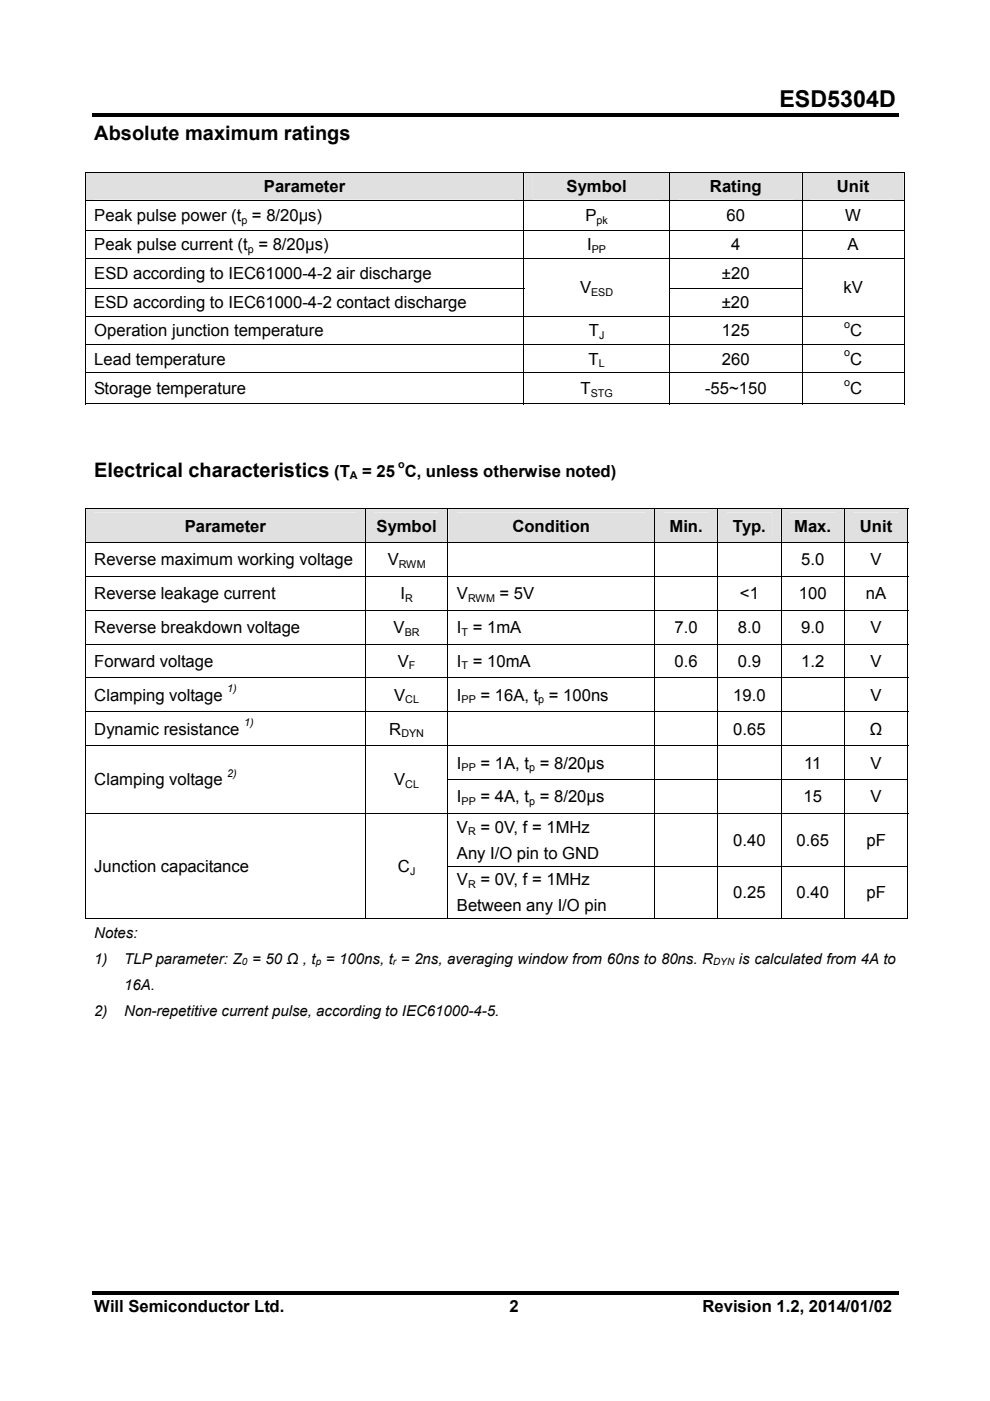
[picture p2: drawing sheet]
<svg xmlns="http://www.w3.org/2000/svg" width="210mm" height="297mm" viewBox="0 0 210 297" stroke-linecap="round" stroke-linejoin="round" font-family="sans-serif">
<defs><g id="words">
<text font-size="4.9" x="165.3" y="22.6">ESD5304D</text>
<g font-size="4.2">
<text x="20" y="29.7">Absolute maximum ratings</text>
<text x="20" y="101">Electrical characteristics</text>
</g>
<g font-size="3.5">
<text x="56" y="40.8">Parameter</text>
<text x="120.2" y="40.8">Symbol</text>
<text x="150.6" y="40.8">Rating</text>
<text x="177.5" y="40.8">Unit</text>
<text x="20" y="46.9">Peak pulse power (t = 8/20μs)</text>
<text x="124.2" y="46.9">P</text>
<text x="154.1" y="46.9">60</text>
<text x="179.3" y="46.9">W</text>
<text x="20" y="53">Peak pulse current (t = 8/20μs)</text>
<text x="124.5" y="53">I</text>
<text x="155.1" y="53">4</text>
<text x="179.8" y="53">A</text>
<text x="20" y="59.2">ESD according to IEC61000-4-2 air discharge</text>
<text x="153.1" y="59.2">±20</text>
<text x="20" y="65.3">ESD according to IEC61000-4-2 contact discharge</text>
<text x="123" y="62.2">V</text>
<text x="153.1" y="65.3">±20</text>
<text x="178.9" y="62.2">kV</text>
<text x="20" y="71.3">Operation junction temperature</text>
<text x="124.9" y="71.3">T</text>
<text x="153.1" y="71.3">125</text>
<text x="180.3" y="71.3">C</text>
<text x="20" y="77.3">Lead temperature</text>
<text x="124.8" y="77.3">T</text>
<text x="153.1" y="77.3">260</text>
<text x="180.3" y="77.3">C</text>
<text x="20" y="83.6">Storage temperature</text>
<text x="123.1" y="83.6">T</text>
<text x="149.5" y="83.6">-55~150</text>
<text x="180.3" y="83.6">C</text>
<text x="70.9" y="101">(T</text>
<text x="76.8" y="101">= 25 C, unless otherwise noted)</text>
<text x="39.2" y="112.7">Parameter</text>
<text x="79.9" y="112.7">Symbol</text>
<text x="108.7" y="112.7">Condition</text>
<text x="142" y="112.7">Min.</text>
<text x="155.5" y="112.7">Typ.</text>
<text x="168.4" y="112.7">Max.</text>
<text x="182.4" y="112.7">Unit</text>
<text x="20" y="119.9">Reverse maximum working voltage</text>
<text x="82.2" y="119.9">V</text>
<text x="169.9" y="119.9">5.0</text>
<text x="184.6" y="119.9">V</text>
<text x="20" y="127">Reverse leakage current</text>
<text x="84.9" y="127">I</text>
<text x="96.9" y="127">V</text>
<text x="105.9" y="127">= 5V</text>
<text x="157" y="127">&lt;1</text>
<text x="169.4" y="127">100</text>
<text x="183.7" y="127">nA</text>
<text x="20" y="134.2">Reverse breakdown voltage</text>
<text x="83.5" y="134.2">V</text>
<text x="96.9" y="134.2">I = 1mA</text>
<text x="143.1" y="134.2">7.0</text>
<text x="156.5" y="134.2">8.0</text>
<text x="169.9" y="134.2">9.0</text>
<text x="184.6" y="134.2">V</text>
<text x="20" y="141.4">Forward voltage</text>
<text x="84.4" y="141.4">V</text>
<text x="96.9" y="141.4">I = 10mA</text>
<text x="143.1" y="141.4">0.6</text>
<text x="156.5" y="141.4">0.9</text>
<text x="169.9" y="141.4">1.2</text>
<text x="184.6" y="141.4">V</text>
<text x="20" y="148.6">Clamping voltage</text>
<text x="83.6" y="148.6">V</text>
<text x="96.9" y="148.6">I</text>
<text x="101.9" y="148.6">= 16A, t = 100ns</text>
<text x="155.5" y="148.6">19.0</text>
<text x="184.6" y="148.6">V</text>
<text x="20" y="155.8">Dynamic resistance</text>
<text x="82.6" y="155.8">R</text>
<text x="155.5" y="155.8">0.65</text>
<text x="184.5" y="155.8">Ω</text>
<text x="20" y="166.5">Clamping voltage</text>
<text x="83.6" y="166.5">V</text>
<text x="96.9" y="162.9">I</text>
<text x="101.9" y="162.9">= 1A, t = 8/20μs</text>
<text x="170.5" y="162.9">11</text>
<text x="184.6" y="162.9">V</text>
<text x="96.9" y="170.1">I</text>
<text x="101.9" y="170.1">= 4A, t = 8/20μs</text>
<text x="170.4" y="170.1">15</text>
<text x="184.6" y="170.1">V</text>
<text x="96.9" y="176.6">V</text>
<text x="101.9" y="176.6">= 0V, f = 1MHz</text>
<text x="155.5" y="179.3">0.40</text>
<text x="169" y="179.3">0.65</text>
<text x="183.8" y="179.3">pF</text>
<text x="20" y="184.9">Junction capacitance</text>
<text x="84.4" y="184.9">C</text>
<text x="96.9" y="182.1">Any I/O pin to GND</text>
<text x="96.9" y="187.7">V</text>
<text x="101.9" y="187.7">= 0V, f = 1MHz</text>
<text x="155.5" y="190.5">0.25</text>
<text x="169" y="190.5">0.40</text>
<text x="183.8" y="190.5">pF</text>
<text x="96.9" y="193.2">Between any I/O pin</text>
<text x="20" y="278.2">Will Semiconductor Ltd.</text>
<text x="108.1" y="278.2">2</text>
<text x="149" y="278.2">Revision 1.2, 2014/01/02</text>
</g>
<g font-size="3.2">
<text x="20" y="198.8">Notes:</text>
<text x="20" y="204.3">1)</text>
<text x="26.4" y="209.8">16A.</text>
<text x="26.4" y="204.3">TLP parameter: Z = 50 Ω , t = 100ns, t = 2ns, averaging window from 60ns to 80ns. R</text>
<text x="156.7" y="204.3">is calculated from 4A to</text>
<text x="20" y="215.3">2)</text>
<text x="26.4" y="215.3">Non-repetitive current pulse, according to IEC61000-4-5.</text>
</g>
<g font-size="2.3">
<text x="51.2" y="47.4">p</text>
<text x="126.5" y="47.4">pk</text>
<text x="52.6" y="53.6">p</text>
<text x="125.5" y="53.6">PP</text>
<text x="125.4" y="62.7">ESD</text>
<text x="127.1" y="71.8">J</text>
<text x="179" y="69.6">o</text>
<text x="127" y="77.8">L</text>
<text x="179" y="75.5">o</text>
<text x="179" y="81.8">o</text>
<text x="125.3" y="84.1">STG</text>
<text x="74.2" y="101.6">A</text>
<text x="84.4" y="99.3">o</text>
<text x="84.6" y="120.4">RWM</text>
<text x="85.9" y="127.6">R</text>
<text x="99.3" y="127.6">RWM</text>
<text x="85.8" y="134.7">BR</text>
<text x="97.9" y="134.7">T</text>
<text x="86.7" y="141.9">F</text>
<text x="97.9" y="141.9">T</text>
<text x="48.2" y="146.8">1)</text>
<text x="86" y="149.1">CL</text>
<text x="97.9" y="149.1">PP</text>
<text x="114.2" y="149.1">p</text>
<text x="51.8" y="154">1)</text>
<text x="85.1" y="156.3">DYN</text>
<text x="48.2" y="164.8">2)</text>
<text x="86" y="167">CL</text>
<text x="97.9" y="163.5">PP</text>
<text x="112.2" y="163.5">p</text>
<text x="97.9" y="170.6">PP</text>
<text x="112.2" y="170.6">p</text>
<text x="99.3" y="177.1">R</text>
<text x="87" y="185.4">J</text>
<text x="99.3" y="188.3">R</text>
</g>
<g font-size="2.1">
<text x="51.3" y="204.7">0</text>
<text x="67" y="204.7">p</text>
<text x="83.4" y="204.7">r</text>
<text x="151.3" y="204.7">DYN</text>
</g>
</g></defs>
<path d="M19.5 24h171v.8h-171zM19.5 273.8h171v.8h-171z" fill="#000"/>
<g fill="#e0e0e0">
<path d="M18.2 36.6h92.8v5.8h-92.8z"/>
<path d="M20 36.8h89.2v5.5h-89.2z"/>
<path d="M111.2 36.6h30.7v5.8h-30.7z"/>
<path d="M113 36.8h27.1v5.5h-27.1z"/>
<path d="M142.1 36.6h27.9v5.8h-27.9z"/>
<path d="M143.9 36.8h24.3v5.5h-24.3z"/>
<path d="M170.2 36.6h21.5v5.8h-21.5z"/>
<path d="M172 36.8h17.8v5.5h-17.8z"/>
</g>
<path d="M18 36.4h.2v.2h-.2zM191.7 36.4h.1v.2h-.1zM141.9 61h.2v.2h-.2zM170 61h.2v.2h-.2zM191.7 61h.1v.2h-.1zM191.7 85.6h.1v.1h-.1z" fill="#000"/>
<g fill="none" stroke="#000" stroke-width=".21">
<path d="M18 36.5h173.8M18.1 36.6v5.8M111.1 36.6v5.8M142 36.6v5.8M170.1 36.6v5.8M191.7 36.6v5.8M18 42.5h173.8M18 48.8h173.8M18 54.8h173.8M18.1 42.6v6.1M18.1 48.9v5.8M18.1 54.9v6.1"/>
<path d="M111.1 42.6v6.1M111.1 48.9v5.8M111.1 54.9v6.1M142 42.6v6.1M142 48.9v5.8M142 54.9v6.1M170.1 42.6v6.1M170.1 48.9v5.8M170.1 54.9v6.1M191.7 42.6v6.1M191.7 48.9v5.8M191.7 54.9v6.1"/>
<path d="M18 61.1h93.2M18 67.1h173.8M18 73.1h173.8M18 79.1h173.8M18.1 61.2v5.8M18.1 67.1v5.9M18.1 73.2v5.8M18.1 79.1v6.6M111.1 61.2v5.8M111.1 67.1v5.9M111.1 73.2v5.8M111.1 79.1v6.6"/>
<path d="M142 61.2v5.8M142 67.1v5.9M142 73.2v5.8M142 79.1v6.6M142.1 61.1h27.9M170.1 61.2v5.8M170.1 67.1v5.9M170.1 73.2v5.8M170.1 79.1v6.6M191.7 61.2v5.8M191.7 67.1v5.9M191.7 73.2v5.8"/>
<path d="M191.7 79.1v6.6M18 85.6h93M111.2 85.6h30.7M142.1 85.6h27.9M170.2 85.6h21.5"/>
</g>
<g fill="#e0e0e0">
<path d="M18.2 107.9h59.2v7h-59.2z"/>
<path d="M20 108.7h55.6v5.5h-55.6z"/>
<path d="M77.6 107.9h17.3v7h-17.3z"/>
<path d="M79.4 108.7h13.7v5.5h-13.7z"/>
<path d="M95.1 107.9h43.6v7h-43.6z"/>
<path d="M96.9 108.7h40v5.5h-40z"/>
<path d="M138.9 107.9h13.3v7h-13.3z"/>
<path d="M140.7 108.7h9.6v5.5h-9.6z"/>
<path d="M152.3 107.9h13.3v7h-13.3z"/>
<path d="M154.2 108.7h9.6v5.5h-9.6z"/>
<path d="M165.8 107.9h13.2v7h-13.2z"/>
<path d="M167.6 108.7h9.6v5.5h-9.6z"/>
<path d="M179.2 107.9h13.2v7h-13.2z"/>
<path d="M181 108.7h9.6v5.5h-9.6z"/>
</g>
<path d="M18 107.8h.2v.1h-.2zM192.4 107.8h.2v.1h-.2zM18 165.2h.2v.2h-.2zM77.4 165.2h.2v.2h-.2zM18 183.6h.2v.1h-.2zM77.4 183.6h.2v.1h-.2zM192.4 194.7h.2v.2h-.2z" fill="#000"/>
<g fill="none" stroke="#000" stroke-width=".21">
<path d="M18 107.8h174.6M18 115h174.6M18.1 107.9v7M18.1 115.1v7M77.5 107.9v7M77.5 115.1v7M95 107.9v7M95 115.1v7M138.8 107.9v7M138.8 115.1v7M152.3 107.9v7M152.3 115.1v7"/>
<path d="M165.7 107.9v7M165.7 115.1v7M179.1 107.9v7M179.1 115.1v7M192.5 107.9v7M192.5 115.1v7M18 122.2h174.6M18 129.4h174.6M18 136.6h174.6M18.1 122.3v7M18.1 129.5v7M18.1 136.7v7"/>
<path d="M77.5 122.3v7M77.5 129.5v7M77.5 136.7v7M95 122.3v7M95 129.5v7M95 136.7v7M138.8 122.3v7M138.8 129.5v7M138.8 136.7v7M152.3 122.3v7M152.3 129.5v7M152.3 136.7v7"/>
<path d="M165.7 122.3v7M165.7 129.5v7M165.7 136.7v7M179.1 122.3v7M179.1 129.5v7M179.1 136.7v7M192.5 122.3v7M192.5 129.5v7M192.5 136.7v7M18 143.7h174.6M18 150.9h174.6M18 158.1h174.6"/>
<path d="M18.1 143.8v7M18.1 151v7M18.1 158.2v7M77.5 143.8v7M77.5 151v7M77.5 158.2v7M95 143.8v7M95 151v7M95 158.2v7M138.8 143.8v7M138.8 151v7M138.8 158.2v7"/>
<path d="M152.3 143.8v7M152.3 151v7M152.3 158.2v7M165.7 143.8v7M165.7 151v7M165.7 158.2v7M179.1 143.8v7M179.1 151v7M179.1 158.2v7M192.5 143.8v7M192.5 151v7M192.5 158.2v7"/>
<path d="M18 172.4h174.6M18.1 165.4v7M18.1 172.5v11.1M77.5 165.4v7M77.5 172.5v11.1M94.9 165.3h97.7M95 165.4v7M95 172.5v11.1M138.8 165.4v7M138.8 172.5v11.1M152.3 165.4v7M152.3 172.5v11.1"/>
<path d="M165.7 165.4v7M165.7 172.5v11.1M179.1 165.4v7M179.1 172.5v11.1M192.5 165.4v7M192.5 172.5v11.1M18 194.8h59.4M18.1 183.7v11.2M77.5 183.7v11.2M77.6 194.8h17.3M94.9 183.6h97.7M95 183.7v11.2"/>
<path d="M95.1 194.8h43.6M138.8 183.7v11.2M138.9 194.8h13.3M152.3 183.7v11.2M152.3 194.8h13.3M165.7 183.7v11.2M165.8 194.8h13.2M179.1 183.7v11.2M179.2 194.8h13.2M192.5 183.7v11.2"/>
</g>
<use href="#words"/>
</svg>
